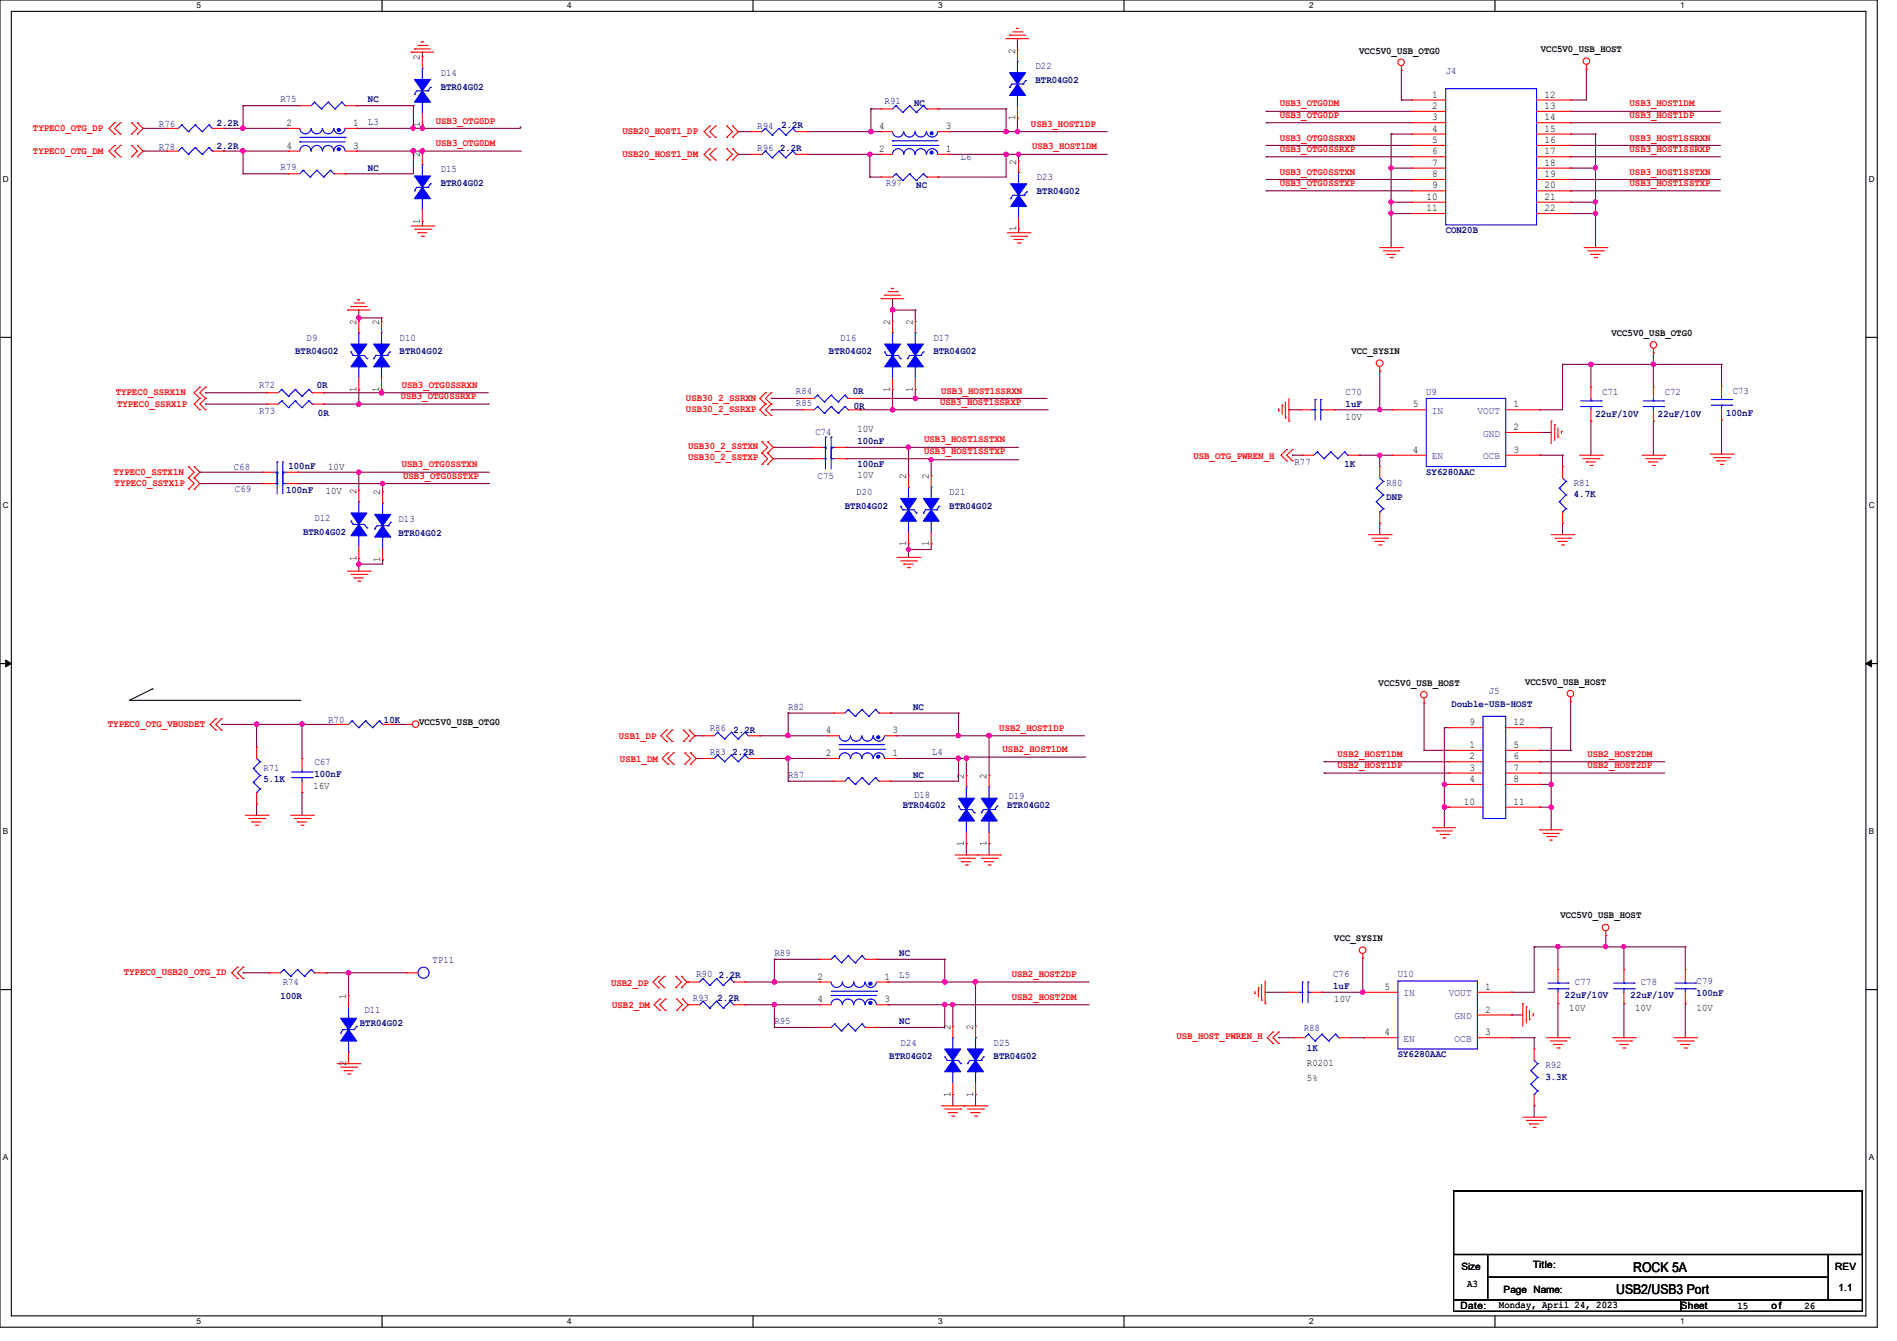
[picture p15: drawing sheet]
<svg xmlns="http://www.w3.org/2000/svg" width="297mm" height="210mm" viewBox="0 0 297 210" stroke-linecap="round" stroke-linejoin="round" font-family="sans-serif">
<defs><g id="words">
<g font-size="2.1">
<text x="253" y="202.7">USB2/USB3 Port</text>
<text x="255.7" y="199.1">ROCK 5A</text>
</g>
<g font-size="1.6">
<text x="65.7" y="9.4" transform="rotate(-90 65.7 9.4)">2</text>
<text x="158.9" y="8.4" transform="rotate(-90 158.9 8.4)">2</text>
<text x="212.8" y="8.4">VCC5V0_USB_OTG0</text>
<text x="241.3" y="8.2">VCC5V0_USB_HOST</text>
<text x="224.2" y="15.3">1</text>
<text x="224.2" y="17.1">2</text>
<text x="241.8" y="15.3">12</text>
<text x="241.8" y="17.1">13</text>
<text x="44.8" y="19.7">2</text>
<text x="44.8" y="23.3">4</text>
<text x="55.3" y="19.7">1</text>
<text x="55.3" y="23.3">3</text>
<text x="65.7" y="19.9" transform="rotate(-90 65.7 19.9)">1</text>
<text x="137.6" y="23.8">2</text>
<text x="137.6" y="20.2">4</text>
<text x="148.1" y="23.8">1</text>
<text x="148.1" y="20.2">3</text>
<text x="158.9" y="18.8" transform="rotate(-90 158.9 18.8)">1</text>
<text x="224.2" y="18.8">3</text>
<text x="224.2" y="20.6">4</text>
<text x="224.2" y="22.4">5</text>
<text x="241.8" y="18.8">14</text>
<text x="241.8" y="20.6">15</text>
<text x="241.8" y="22.4">16</text>
<text x="65.7" y="24.6" transform="rotate(-90 65.7 24.6)">2</text>
<text x="159.1" y="25.8" transform="rotate(-90 159.1 25.8)">2</text>
<text x="224.2" y="24.2">6</text>
<text x="224.2" y="26">7</text>
<text x="224.2" y="27.7">8</text>
<text x="224.2" y="29.5">9</text>
<text x="241.8" y="24.2">17</text>
<text x="241.8" y="26">18</text>
<text x="241.8" y="27.7">19</text>
<text x="241.8" y="29.5">20</text>
<text x="65.7" y="35" transform="rotate(-90 65.7 35)">1</text>
<text x="223.4" y="31.3">10</text>
<text x="223.4" y="33.1">11</text>
<text x="241.8" y="31.3">21</text>
<text x="241.8" y="33.1">22</text>
<text x="159.1" y="36.2" transform="rotate(-90 159.1 36.2)">1</text>
<text x="55.8" y="50.9" transform="rotate(-90 55.8 50.9)">2</text>
<text x="59.4" y="50.9" transform="rotate(-90 59.4 50.9)">2</text>
<text x="139.4" y="50.9" transform="rotate(-90 139.4 50.9)">2</text>
<text x="142.9" y="50.9" transform="rotate(-90 142.9 50.9)">2</text>
<text x="252.3" y="52.7">VCC5V0_USB_OTG0</text>
<text x="211.6" y="55.5">VCC_SYSIN</text>
<text x="55.8" y="61.3" transform="rotate(-90 55.8 61.3)">1</text>
<text x="59.4" y="61.3" transform="rotate(-90 59.4 61.3)">1</text>
<text x="139.4" y="61.3" transform="rotate(-90 139.4 61.3)">1</text>
<text x="142.9" y="61.3" transform="rotate(-90 142.9 61.3)">1</text>
<text x="210.7" y="65.8">10V</text>
<text x="221.2" y="63.8">5</text>
<text x="237" y="63.8">1</text>
<text x="134.2" y="67.7">10V</text>
<text x="221.2" y="70.9">4</text>
<text x="237" y="70.9">3</text>
<text x="237" y="67.4">2</text>
<text x="51" y="77.3">10V</text>
<text x="51.4" y="73.6">10V</text>
<text x="55.8" y="77.3" transform="rotate(-90 55.8 77.3)">2</text>
<text x="59.5" y="77.6" transform="rotate(-90 59.5 77.6)">2</text>
<text x="134.2" y="74.8">10V</text>
<text x="141.9" y="75.1" transform="rotate(-90 141.9 75.1)">2</text>
<text x="145.4" y="75.1" transform="rotate(-90 145.4 75.1)">2</text>
<text x="55.8" y="87.8" transform="rotate(-90 55.8 87.8)">1</text>
<text x="59.5" y="88" transform="rotate(-90 59.5 88)">1</text>
<text x="141.9" y="85.5" transform="rotate(-90 141.9 85.5)">1</text>
<text x="145.4" y="85.5" transform="rotate(-90 145.4 85.5)">1</text>
<text x="215.9" y="107.4">VCC5V0_USB_HOST</text>
<text x="238.8" y="107.2">VCC5V0_USB_HOST</text>
<text x="65.6" y="113.6">VCC5V0_USB_OTG0</text>
<text x="230.1" y="113.6">9</text>
<text x="237" y="113.6">12</text>
<text x="129.3" y="118.4">2</text>
<text x="129.3" y="114.9">4</text>
<text x="139.7" y="118.4">1</text>
<text x="139.7" y="114.9">3</text>
<text x="230.1" y="117.1">1</text>
<text x="230.1" y="118.9">2</text>
<text x="237" y="117.1">5</text>
<text x="237" y="118.9">6</text>
<text x="49.1" y="123.6">16V</text>
<text x="150.9" y="122" transform="rotate(-90 150.9 122)">2</text>
<text x="154.5" y="122" transform="rotate(-90 154.5 122)">2</text>
<text x="230.1" y="120.7">3</text>
<text x="230.1" y="122.5">4</text>
<text x="237" y="120.7">7</text>
<text x="237" y="122.5">8</text>
<text x="229.2" y="126">10</text>
<text x="237" y="126">11</text>
<text x="150.9" y="132.5" transform="rotate(-90 150.9 132.5)">1</text>
<text x="154.5" y="132.5" transform="rotate(-90 154.5 132.5)">1</text>
<text x="244.3" y="143.8">VCC5V0_USB_HOST</text>
<text x="208.9" y="147.4">VCC_SYSIN</text>
<text x="128" y="153.4">2</text>
<text x="138.5" y="153.4">1</text>
<text x="216.7" y="155">5</text>
<text x="232.5" y="155">1</text>
<text x="54.2" y="156.5" transform="rotate(-90 54.2 156.5)">1</text>
<text x="128" y="157">4</text>
<text x="138.5" y="157">3</text>
<text x="148.8" y="161.3" transform="rotate(-90 148.8 161.3)">2</text>
<text x="152.4" y="161.3" transform="rotate(-90 152.4 161.3)">2</text>
<text x="208.9" y="157">10V</text>
<text x="232.5" y="158.6">2</text>
<text x="245.7" y="158.4">10V</text>
<text x="256" y="158.4">10V</text>
<text x="265.6" y="158.4">10V</text>
<text x="54.2" y="166.9" transform="rotate(-90 54.2 166.9)">2</text>
<text x="204.6" y="166.9">R0201</text>
<text x="216.7" y="162.1">4</text>
<text x="232.5" y="162.1">3</text>
<text x="148.8" y="171.7" transform="rotate(-90 148.8 171.7)">1</text>
<text x="152.4" y="171.7" transform="rotate(-90 152.4 171.7)">1</text>
<text x="204.6" y="169.2">5%</text>
<text x="228.8" y="199">Size</text>
<text x="229.7" y="201.6">A3</text>
<text x="235.4" y="202.5">Page Name:</text>
<text x="240" y="198.6">Title:</text>
<text x="287.3" y="199">REV</text>
<text x="287.9" y="202.2">1.1</text>
<text x="228.6" y="205">Date:</text>
<text x="234.7" y="204.8">Monday, April 24, 2023</text>
<text x="263.1" y="205">Sheet</text>
<text x="272" y="205">15</text>
<text x="277.4" y="205">o f</text>
<text x="282.5" y="205">26</text>
</g>
<g font-size="1.6" fill="#000080">
<text x="69" y="11.9">D14</text>
<text x="162.1" y="10.8">D22</text>
<text x="226.4" y="11.6">J4</text>
<text x="43.9" y="16">R75</text>
<text x="57.6" y="16">NC</text>
<text x="69" y="14.1">BTR04G02</text>
<text x="138.5" y="16.3">R91</text>
<text x="143.1" y="16.6">NC</text>
<text x="162.1" y="13">BTR04G02</text>
<text x="24.9" y="19.9">R76</text>
<text x="24.9" y="23.5">R78</text>
<text x="34" y="19.8">2.2R</text>
<text x="34" y="23.3">2.2R</text>
<text x="57.6" y="19.6">L3</text>
<text x="118.6" y="20.2">R94</text>
<text x="118.6" y="23.6">R96</text>
<text x="122.1" y="23.7">2.2R</text>
<text x="122.3" y="20.1">2.2R</text>
<text x="43.9" y="26.7">R79</text>
<text x="57.6" y="26.7">NC</text>
<text x="69" y="27">D15</text>
<text x="69" y="29.2">BTR04G02</text>
<text x="138.7" y="29.1">R97</text>
<text x="143.5" y="29.4">NC</text>
<text x="150.4" y="25.1">L6</text>
<text x="162.3" y="28.2">D23</text>
<text x="162.3" y="30.4">BTR04G02</text>
<text x="226.4" y="36.5">CON20B</text>
<text x="48" y="53.3">D9</text>
<text x="62.6" y="53.3">D10</text>
<text x="131.6" y="53.3">D16</text>
<text x="146.1" y="53.3">D17</text>
<text x="46.2" y="55.5">BTR04G02</text>
<text x="62.6" y="55.5">BTR04G02</text>
<text x="129.8" y="55.5">BTR04G02</text>
<text x="146.1" y="55.5">BTR04G02</text>
<text x="40.6" y="64.9">R73</text>
<text x="40.6" y="60.8">R72</text>
<text x="49.6" y="60.8">0R</text>
<text x="49.8" y="65.1">0R</text>
<text x="124.6" y="63.6">R85</text>
<text x="124.6" y="61.7">R84</text>
<text x="133.5" y="61.7">0R</text>
<text x="133.7" y="64">0R</text>
<text x="210.7" y="61.8">C70</text>
<text x="210.7" y="63.7">1uF</text>
<text x="223.3" y="61.8">U9</text>
<text x="249.8" y="65.3">22uF/10V</text>
<text x="250.9" y="61.8">C71</text>
<text x="259.6" y="65.3">22uF/10V</text>
<text x="260.6" y="61.8">C72</text>
<text x="270.2" y="65.1">100nF</text>
<text x="271.3" y="61.7">C73</text>
<text x="127.7" y="68.1">C74</text>
<text x="134.2" y="69.6">100nF</text>
<text x="36.6" y="73.6">C68</text>
<text x="36.8" y="77.1">C69</text>
<text x="44.8" y="77.2">100nF</text>
<text x="45.2" y="73.4">100nF</text>
<text x="128" y="75">C75</text>
<text x="134.1" y="77.5">D20</text>
<text x="134.2" y="73.1">100nF</text>
<text x="148.6" y="77.5">D21</text>
<text x="202.7" y="72.9">R77</text>
<text x="210.5" y="73.1">1K</text>
<text x="217.1" y="76.1">R80</text>
<text x="223.3" y="74.3">SY6280AAC</text>
<text x="246.4" y="76.1">R81</text>
<text x="246.4" y="77.9">4.7K</text>
<text x="47.5" y="83.8">BTR04G02</text>
<text x="49.2" y="81.6">D12</text>
<text x="62.4" y="81.8">D13</text>
<text x="62.4" y="83.9">BTR04G02</text>
<text x="132.3" y="79.7">BTR04G02</text>
<text x="148.6" y="79.7">BTR04G02</text>
<text x="217.1" y="78.3">DNP</text>
<text x="51.4" y="113.2">R70</text>
<text x="60.1" y="113.3">10K</text>
<text x="123.4" y="111.1">R82</text>
<text x="143" y="111.2">NC</text>
<text x="227.2" y="110.8">Double-USB-HOST</text>
<text x="233.1" y="108.6">J5</text>
<text x="49.2" y="119.8">C67</text>
<text x="111.1" y="114.5">R86</text>
<text x="111.1" y="118.2">R83</text>
<text x="114.7" y="118.3">2.2R</text>
<text x="114.8" y="114.7">2.2R</text>
<text x="146" y="118.2">L4</text>
<text x="41.2" y="120.7">R71</text>
<text x="41.2" y="122.5">5.1K</text>
<text x="49.2" y="121.6">100nF</text>
<text x="123.4" y="121.8">R87</text>
<text x="143" y="121.8">NC</text>
<text x="143.1" y="125">D18</text>
<text x="157.9" y="125.1">D19</text>
<text x="141.3" y="126.6">BTR04G02</text>
<text x="157.7" y="126.6">BTR04G02</text>
<text x="121.2" y="149.7">R89</text>
<text x="140.8" y="149.7">NC</text>
<text x="44.3" y="154.3">R74</text>
<text x="67.7" y="150.7">TP11</text>
<text x="109" y="153.1">R90</text>
<text x="112.6" y="153.1">2.2R</text>
<text x="140.8" y="153.2">L5</text>
<text x="208.7" y="153.1">C76</text>
<text x="208.7" y="154.9">1uF</text>
<text x="218.9" y="153.1">U10</text>
<text x="246.6" y="154.3">C77</text>
<text x="256.9" y="154.3">C78</text>
<text x="265.6" y="154.1">C79</text>
<text x="265.6" y="156">100nF</text>
<text x="43.9" y="156.5">100R</text>
<text x="56.3" y="160.7">BTR04G02</text>
<text x="57.1" y="158.6">D11</text>
<text x="108.5" y="156.8">R93</text>
<text x="112.3" y="156.8">2.2R</text>
<text x="121.2" y="160.4">R95</text>
<text x="140.8" y="160.4">NC</text>
<text x="204.1" y="161.4">R88</text>
<text x="245" y="156.3">22uF/10V</text>
<text x="255.3" y="156.3">22uF/10V</text>
<text x="139.2" y="165.9">BTR04G02</text>
<text x="141" y="163.7">D24</text>
<text x="155.6" y="163.7">D25</text>
<text x="155.6" y="165.9">BTR04G02</text>
<text x="204.6" y="164.7">1K</text>
<text x="218.9" y="165.6">SY6280AAC</text>
<text x="242" y="167.3">R92</text>
<text x="242" y="169.1">3.3K</text>
</g>
<g font-size="1.6" fill="#f00">
<text x="200.4" y="16.7">USB3_OTG0DM</text>
<text x="255.1" y="16.7">USB3_HOST1DM</text>
<text x="5.2" y="20.5">TYPEC0_OTG_DP</text>
<text x="68.2" y="19.3">USB3_OTG0DP</text>
<text x="68.2" y="22.9">USB3_OTG0DM</text>
<text x="97.4" y="21">USB20_HOST1_DP</text>
<text x="161.4" y="19.9">USB3_HOST1DP</text>
<text x="161.6" y="23.4">USB3_HOST1DM</text>
<text x="200.4" y="18.5">USB3_OTG0DP</text>
<text x="200.4" y="23.8">USB3_OTG0SSRXP</text>
<text x="200.4" y="22">USB3_OTG0SSRXN</text>
<text x="255.1" y="18.5">USB3_HOST1DP</text>
<text x="255.1" y="23.8">USB3_HOST1SSRXP</text>
<text x="255.1" y="22">USB3_HOST1SSRXN</text>
<text x="5.2" y="24">TYPEC0_OTG_DM</text>
<text x="97.4" y="24.6">USB20_HOST1_DM</text>
<text x="200.4" y="29.1">USB3_OTG0SSTXP</text>
<text x="200.4" y="27.3">USB3_OTG0SSTXN</text>
<text x="255.1" y="29.1">USB3_HOST1SSTXP</text>
<text x="255.1" y="27.3">USB3_HOST1SSTXN</text>
<text x="18.1" y="61.9">TYPEC0_SSRX1N</text>
<text x="18.3" y="63.7">TYPEC0_SSRX1P</text>
<text x="62.7" y="62.5">USB3_OTG0SSRXP</text>
<text x="62.9" y="60.7">USB3_OTG0SSRXN</text>
<text x="107.4" y="64.6">USB30_2_SSRXP</text>
<text x="107.4" y="62.8">USB30_2_SSRXN</text>
<text x="147.2" y="63.4">USB3_HOST1SSRXP</text>
<text x="147.4" y="61.6">USB3_HOST1SSRXN</text>
<text x="107.7" y="70.3">USB30_2_SSTXN</text>
<text x="144.7" y="69.3">USB3_HOST1SSTXN</text>
<text x="144.7" y="71.1">USB3_HOST1SSTXP</text>
<text x="186.9" y="71.8">USB_OTG_PWREN_H</text>
<text x="17.8" y="74.3">TYPEC0_SSTX1N</text>
<text x="17.9" y="76.1">TYPEC0_SSTX1P</text>
<text x="62.9" y="73.2">USB3_OTG0SSTXN</text>
<text x="63.1" y="75">USB3_OTG0SSTXP</text>
<text x="107.7" y="72">USB30_2_SSTXP</text>
<text x="16.9" y="113.8">TYPEC0_OTG_VBUSDET</text>
<text x="96.9" y="115.8">USB1_DP</text>
<text x="97.1" y="119.3">USB1_DM</text>
<text x="156.5" y="114.5">USB2_HOST1DP</text>
<text x="157" y="117.8">USB2_HOST1DM</text>
<text x="209.4" y="118.5">USB2_HOST1DM</text>
<text x="248.5" y="118.5">USB2_HOST2DM</text>
<text x="209.4" y="120.3">USB2_HOST1DP</text>
<text x="248.5" y="120.3">USB2_HOST2DP</text>
<text x="19.4" y="152.7">TYPEC0_USB20_OTG_ID</text>
<text x="95.7" y="154.3">USB2_DP</text>
<text x="158.4" y="153">USB2_HOST2DP</text>
<text x="95.8" y="157.9">USB2_DM</text>
<text x="158.4" y="156.6">USB2_HOST2DM</text>
<text x="184.2" y="162.7">USB_HOST_PWREN_H</text>
</g>
<g font-size="1.6" fill="#004080">
<text x="224.2" y="64.8">IN</text>
<text x="231.3" y="64.8">VOUT</text>
<text x="224.2" y="71.9">EN</text>
<text x="232.2" y="71.9">OCB</text>
<text x="232.2" y="68.4">GND</text>
<text x="219.8" y="156">IN</text>
<text x="226.9" y="156">VOUT</text>
<text x="227.8" y="159.6">GND</text>
<text x="219.8" y="163.2">EN</text>
<text x="227.8" y="163.2">OCB</text>
</g>
<g font-size="1.3">
<text x="30.8" y="1.3">5</text>
<text x="88.8" y="1.3">4</text>
<text x="146.9" y="1.3">3</text>
<text x="205" y="1.3">2</text>
<text x="263.1" y="1.3">1</text>
<text x=".5" y="28.4">D</text>
<text x="292.6" y="28.4">D</text>
<text x=".5" y="79.5">C</text>
<text x="292.6" y="79.5">C</text>
<text x=".5" y="130.6">B</text>
<text x="292.6" y="130.6">B</text>
<text x=".5" y="181.7">A</text>
<text x="292.6" y="181.7">A</text>
<text x="30.8" y="207.4">5</text>
<text x="88.8" y="207.4">4</text>
<text x="146.9" y="207.4">3</text>
<text x="205" y="207.4">2</text>
<text x="263.1" y="207.4">1</text>
</g>
</g></defs>
<path d="M0 0h293.9v207.9h-293.9zM1.8 1.8h290.3v204.3h-290.3z" fill="none" stroke="#000" stroke-width=".17"/>
<g fill="#fff">
<path d="M30.8 .2h.7v1.4h-.7z"/>
<path d="M30.8 206.2h.7v1.4h-.7z"/>
</g>
<path d="M59.8 0v1.8M59.8 206.1v1.8" fill="none" stroke="#000" stroke-width=".17"/>
<g fill="#fff">
<path d="M88.8 .2h.7v1.4h-.7z"/>
<path d="M88.8 206.2h.7v1.4h-.7z"/>
</g>
<path d="M117.9 0v1.8M117.9 206.1v1.8" fill="none" stroke="#000" stroke-width=".17"/>
<g fill="#fff">
<path d="M146.9 .2h.7v1.4h-.7z"/>
<path d="M146.9 206.2h.7v1.4h-.7z"/>
</g>
<path d="M176 0v1.8M176 206.1v1.8" fill="none" stroke="#000" stroke-width=".17"/>
<g fill="#fff">
<path d="M205 .2h.7v1.4h-.7z"/>
<path d="M205 206.2h.7v1.4h-.7z"/>
</g>
<path d="M234.1 0v1.8M234.1 206.1v1.8" fill="none" stroke="#000" stroke-width=".17"/>
<g fill="#fff">
<path d="M263.1 .2h.6v1.4h-.6z"/>
<path d="M263.1 206.2h.6v1.4h-.6z"/>
<path d="M.5 27.3h.9v1.4h-.9z"/>
<path d="M292.6 27.3h.9v1.4h-.9z"/>
<path d="M.5 78.4h.9v1.4h-.9z"/>
<path d="M292.6 78.4h.9v1.4h-.9z"/>
</g>
<path d="M0 52.8h1.8M292.1 52.8h1.8" fill="none" stroke="#000" stroke-width=".17"/>
<g fill="#fff">
<path d="M.5 129.5h.8v1.4h-.8z"/>
<path d="M292.6 129.5h.8v1.4h-.8z"/>
</g>
<path d="M0 103.9h1.8M292.1 103.9h1.8" fill="none" stroke="#000" stroke-width=".17"/>
<path d="M.9 103.4l.9 .5-.9 .5zM292.1 103.9l.9-.5v1z" fill="#000" stroke="#000" stroke-width=".16"/>
<g fill="#fff">
<path d="M.5 180.5h.8v1.4h-.8z"/>
<path d="M292.6 180.5h.8v1.4h-.8z"/>
</g>
<path d="M23.8 107.9h.1M23.8 107.9l-3.5 1.8h26.6M46.9 109.7h.1M0 155h1.8M292.1 155h1.8M227.6 186.5h64v10h-64zM227.6 196.5h5.3v7.1h-5.3zM232.9 196.5h53.4v3.5h-53.4zM286.3 196.5h5.3v7.1h-5.3zM227.6 203.6h35.5v1.8h-35.5zM232.9 200h53.4v3.6h-53.4zM263.1 203.6h28.5v1.8h-28.5z" fill="none" stroke="#000" stroke-width=".17"/>
<g fill="none" stroke="#800040" stroke-width=".17">
<path d="M38.1 16.6h.1M38.1 16.6v3.5M38.1 16.6h8.8M55.8 16.6h.1M55.8 16.6h8.9M64.7 16.6h.1M64.7 16.6v3.5M66.1 19.6h.1M66.1 8.2h.1M66.1 8.2v.7M66.1 19.6v.5M81.4 19.9h.1"/>
<path d="M81.4 19.9v.2h-25.6M136.4 17.1h.1M136.4 17.1v3.5M136.4 17.1h1.6M146.9 17.1h.1M146.9 17.1h10.6M157.5 17.1h.1M157.5 17.1v3.5M159.3 18.5h.1M159.3 6.1h.1M159.3 6.1v1.7M159.3 18.5v2.1"/>
<path d="M198.2 19.2h.1M198.2 17.4h.1M198.2 19.2h22.8M198.2 17.4h22.8M219.4 11h.1M219.4 15.7h.1M219.4 11v4.7M219.4 15.7h1.6M245.9 19.2h.1M245.9 17.4h.1M245.9 15.7h.1M245.9 19.2h23.5"/>
<path d="M245.9 17.4h23.5M248.4 10.8h.1M248.4 10.8v4.9h-2.5M22.4 20.1h.1M22.4 23.7h.1M22.4 20.1h3.7M22.4 23.7h3.7M35 20.1h.1M35 23.7h.1M35 20.1h10.2M35 23.7h10.2M38.1 20.1h.1"/>
<path d="M38.1 23.7h.1M38.1 27.2h.1M38.1 23.7v3.5M38.1 27.2h7.1M54.1 27.2h.1M55.8 20.1h.1M55.8 23.7h.1M55.8 23.7h25.8M64.7 23.7h.1M64.7 20.1h.1M64.7 23.7v3.5h-10.6M66.1 20.1h.1"/>
<path d="M66.1 34.7h.1M66.1 23.7h.1M66.1 23.7v.3M66.1 34.7v.7M115.6 20.6h.1M115.6 24.2h.1M115.6 20.6h1.9M115.6 24.2h1.9M126.4 24.2h.1M126.4 20.6h.1M126.4 20.6h11.6M126.4 24.2h11.6"/>
<path d="M136.2 24.2h.1M136.2 27.7h.1M136.2 24.2v3.5M136.2 27.7h1.8M136.4 20.6h.1M146.9 27.7h.1M148.6 20.6h.1M148.6 24.2h.1M148.6 20.6h24.8M148.6 24.2h24.8M157.5 24.2h.1M157.5 20.6h.1"/>
<path d="M157.5 24.2v3.5h-10.6M159.3 20.6h.1M159.5 35.9h.1M159.5 24.2h.1M159.5 24.2v1M159.5 35.9v.5M198.2 29.9h.1M198.2 28.1h.1M198.2 24.6h.1M198.2 22.8h.1M198.2 29.9h22.8M198.2 28.1h22.8"/>
<path d="M198.2 24.6h22.8M198.2 22.8h22.8M217.8 21h.1M217.8 26.3h.1M217.8 31.7h.1M217.8 33.4h.1M217.8 21h3.2M217.8 21v17.8M217.8 26.3h3.2M217.8 31.7h3.2M217.8 33.4h3.2M245.9 29.9h.1"/>
<path d="M245.9 28.1h.1M245.9 24.6h.1M245.9 22.8h.1M245.9 21h.1M245.9 26.3h.1M245.9 31.7h.1M245.9 33.4h.1M245.9 29.9h23.5M245.9 28.1h23.5M245.9 24.6h23.5M245.9 22.8h23.5M245.9 21h3.9"/>
<path d="M245.9 26.3h3.9M245.9 31.7h3.9M245.9 33.4h3.9M249.8 21h.1M249.8 26.3h.1M249.8 31.7h.1M249.8 33.4h.1M249.8 21v17.8M56.2 48.6h.1M56.2 49.8h.1M56.2 48.6v1.7M56.2 49.8h3.5"/>
<path d="M59.7 49.8h.1M59.7 49.8v.5M139.7 46.8h.1M139.7 48.6h.1M139.7 46.8v3.5M139.7 48.6h3.6M143.3 48.6h.1M143.3 48.6v1.7M216 58.1h.1M216 58.1v6.1M244.6 57.1h.1M244.6 57.1h24.9"/>
<path d="M244.6 57.1v7.1h-3.5M249.1 57.1h.1M249.1 57.1v3.5M258.9 55.3h.1M258.9 57.1h.1M258.9 55.3v5.3M269.5 57.1h.1M269.5 57.1v3.4M31.3 74h.1M31.3 75.7h.1M31.3 74h9.9M31.3 75.7h9.9"/>
<path d="M32.2 61.5h.1M32.2 63.3h.1M32.2 61.5h9.6M32.2 63.3h9.6M46.6 74h.1M46.6 75.7h.1M46.6 74h30M46.6 75.7h30M50.7 61.5h.1M50.7 63.3h.1M50.7 61.5h25.8M50.7 63.3h25.9"/>
<path d="M56.2 74h.1M56.2 61h.1M56.2 63.3h.1M56.2 61v2.3M56.2 74v2.8M59.7 61h.1M59.7 61.5h.1M59.7 61v.5M59.9 75.7h.1M59.9 75.7v1.3M120.7 62.4h.1M120.7 64.2h.1"/>
<path d="M120.7 64.2h5M120.7 62.4h5M121.1 70.1h.1M121.1 71.8h.1M121.1 70.1h6M121.1 71.8h6M132.5 71.8h.1M132.5 70.1h.1M132.5 70.1h27M132.5 71.8h13.3M134.6 62.4h.1M134.6 64.2h.1"/>
<path d="M134.6 64.2h29.5M134.6 62.4h29.3M139.7 61h.1M139.7 64.2h.1M139.7 61v3.2M142.2 70.1h.1M142.2 70.1v4.4M143.3 61h.1M143.3 62.4h.1M143.3 61v1.4M145.8 72h.1M145.8 71.8h.1"/>
<path d="M145.8 72h13.7M145.8 71.8v2.7M201.8 64.2h.1M201.8 64.2h1.8M202.4 71.3h.1M202.4 71.3h1.5M208.9 64.2h.1M208.9 64.2h9.1M212.8 71.3h.1M212.8 71.3h5.2M216 71.3h.1M216 64.2h.1"/>
<path d="M216 71.3v1.8M241.1 64.2h.1M241.1 71.3h.1M241.1 67.7h.1M241.1 71.3h3.5M241.1 67.7h1.8M244.6 71.3h.1M244.6 71.3v1.8M249.1 66h.1M249.1 66v5.3M258.9 66h.1M258.9 66v5.3"/>
<path d="M269.5 65.8h.1M269.5 65.8v5.3M56.2 87.5h.1M56.2 88.3h.1M56.2 87.5v2M59.9 87.7h.1M59.9 87.7v.6h-3.7M142.2 86.1h.1M142.2 85.2h.1M142.2 85.2v2.1M145.8 85.2h.1M145.8 85.2v.9h-3.6"/>
<path d="M216 82h.1M216 82v1.7M244.6 82h.1M244.6 82v1.7M34.7 113.5h.1M34.7 113.5h18.1M40.2 113.5h.1M40.2 113.5v3.5M47.3 113.5h.1M47.3 113.5v5.3M61.7 113.5h.1M61.7 113.5h2.1"/>
<path d="M108.8 115.2h.1M108.8 115.2h1.3M109 118.8h.1M109 118.8h1.1M119 115.2h.1M119 118.8h.1M119 115.2h10.6M119 118.8h10.6M123.4 115.2h.1M123.4 111.7h.1M123.4 118.8h.1M123.4 111.7v3.5"/>
<path d="M123.4 118.8v3.5M123.4 111.7h7.1M139.4 111.7h.1M139.4 111.7h10.7M140.3 115.2h.1M140.3 118.8h.1M140.3 115.2h29.5M140.3 118.8h11M150.1 118.8h.1M150.1 115.2h.1M150.1 111.7h.1M150.1 118.8v3.5h-10.7"/>
<path d="M150.1 111.7v3.5M151.3 118.6h.1M151.3 118.8h.1M151.3 118.6v2.9M151.3 118.6h18.7M154.9 115.2h.1M154.9 115.2v6.3M207.3 119.3h.1M207.3 119.3h19.6M223 117.5h.1M223 117.5h3.9M223 110.1v7.4"/>
<path d="M226.1 114h.1M226.1 114h.8M226.1 114v15.6M241.1 114h.1M241.1 117.5h.1M241.1 119.3h.1M241.1 119.3h19.5M241.1 114h1.8M241.1 117.5h4.8M242.9 114h.1M242.9 114v16M245.9 117.5h.1"/>
<path d="M245.9 109.9v7.6M40.2 125.9h.1M40.2 125.9v1.8M47.3 124.1h.1M47.3 124.1v3.6M123.4 122.3h.1M123.4 122.3h7.1M139.4 122.3h.1M151.3 132.1h.1M151.3 132.1v1.8M154.9 132.1h.1M154.9 132.1v1.8"/>
<path d="M207.3 121.1h.1M207.3 121.1h19.6M226.1 122.9h.1M226.1 126.4h.1M226.1 122.9h.8M226.1 126.4h.8M241.1 122.9h.1M241.1 126.4h.1M241.1 121.1h.1M241.1 121.1h19.5M241.1 122.9h1.8M241.1 126.4h1.8"/>
<path d="M242.9 122.9h.1M242.9 126.4h.1M38.1 152.4h.1M38.1 152.4h4M51 152.4h.1M51 152.4h12.7M54.6 152.4h.1M54.6 152.4v3.5M107.6 153.8h.1M116.6 153.8h.1M116.6 157.4h.1M116.6 153.8h11.8"/>
<path d="M116.6 157.4h11.8M121.2 153.8h.1M121.2 150.2h.1M121.2 157.4h.1M121.2 150.2v3.6M121.2 157.4v3.5M121.2 150.2h7.2M137.2 150.2h.1M137.2 150.2h10.7M139 153.8h.1M139 157.4h.1M139 153.8h31.5"/>
<path d="M139 157.4h31.5M147.9 157.4h.1M147.9 153.8h.1M147.9 150.2h.1M147.9 157.4v3.5h-10.7M147.9 150.2v3.6M149.2 157.4h.1M149.2 157.4v3.3M152.7 153.8h.1M152.7 153.8v6.9M198.1 155.4h.1M198.1 155.4h3.5"/>
<path d="M207 155.4h.1M207 155.4h6.5M213.4 150.1h.1M213.4 155.4h.1M213.4 150.1v5.3M236.6 155.4h.1M236.6 159h.1M236.6 159h1.8M240.2 148.3h.1M240.2 148.3h23.7M240.2 148.3v7.1h-3.6M243.9 157.2h.1"/>
<path d="M243.9 148.3h.1M243.9 148.3v3.5M243.9 157.2v5.3M251.4 146.5h.1M251.4 148.3h.1M251.4 146.5v1.8M254.3 148.3h.1M254.3 157.2h.1M254.3 148.3v3.5M254.3 157.2v5.3M263.9 157.2h.1M263.9 148.3h.1"/>
<path d="M263.9 148.3v3.5M263.9 157.2v5.3M121.2 160.9h.1M121.2 160.9h7.2M137.2 160.9h.1M149.2 171.4h.1M149.2 171.4v1.8M152.7 171.4h.1M152.7 171.4v1.8M200.2 162.5h.1M200.2 162.5h2.3M211.4 162.5h2.1"/>
<path d="M213.5 162.5h.1M236.6 162.5h.1M236.6 162.5h3.6M240.2 173.2h.1M240.2 162.5h.1M240.2 162.5v1.8M240.2 173.2v1.8"/>
</g>
<g fill="#f0f" stroke="#f0f" stroke-width=".17">
<circle cx="56.2" cy="74" r=".34"/>
<circle cx="38" cy="20.1" r=".34"/>
<circle cx="38" cy="23.6" r=".34"/>
<circle cx="66.1" cy="20.1" r=".34"/>
<circle cx="64.7" cy="20.1" r=".34"/>
<circle cx="64.7" cy="23.6" r=".34"/>
<circle cx="66.1" cy="23.6" r=".34"/>
<circle cx="56.2" cy="49.8" r=".34"/>
<circle cx="56.2" cy="88.3" r=".34"/>
<circle cx="56.2" cy="63.3" r=".34"/>
<circle cx="59.7" cy="61.5" r=".34"/>
<circle cx="59.9" cy="75.7" r=".34"/>
<circle cx="123.4" cy="115.2" r=".34"/>
<circle cx="123.4" cy="118.7" r=".34"/>
<circle cx="150" cy="115.2" r=".34"/>
<circle cx="150" cy="118.7" r=".34"/>
<circle cx="151.3" cy="118.7" r=".34"/>
<circle cx="254.2" cy="148.3" r=".32"/>
<circle cx="154.9" cy="115.2" r=".34"/>
<circle cx="216" cy="64.2" r=".32"/>
<circle cx="213.3" cy="155.4" r=".32"/>
<circle cx="145.8" cy="72" r=".32"/>
<circle cx="142.2" cy="70" r=".32"/>
<circle cx="136.2" cy="24.2" r=".34"/>
<circle cx="159.3" cy="20.6" r=".34"/>
<circle cx="157.5" cy="20.6" r=".34"/>
<circle cx="157.5" cy="24.2" r=".34"/>
<circle cx="159.5" cy="24.2" r=".34"/>
<circle cx="139.7" cy="48.5" r=".34"/>
<circle cx="142.2" cy="86" r=".32"/>
<circle cx="139.7" cy="64.2" r=".34"/>
<circle cx="143.3" cy="62.4" r=".34"/>
<circle cx="243.9" cy="148.3" r=".34"/>
<circle cx="121.2" cy="153.8" r=".34"/>
<circle cx="121.2" cy="157.3" r=".34"/>
<circle cx="149.1" cy="157.3" r=".34"/>
<circle cx="147.9" cy="157.3" r=".34"/>
<circle cx="152.7" cy="153.8" r=".34"/>
<circle cx="147.9" cy="153.8" r=".34"/>
<circle cx="136.4" cy="20.6" r=".34"/>
<circle cx="217.8" cy="31.6" r=".32"/>
<circle cx="217.8" cy="26.3" r=".32"/>
<circle cx="217.8" cy="33.4" r=".32"/>
<circle cx="249.8" cy="31.6" r=".32"/>
<circle cx="249.8" cy="26.3" r=".32"/>
<circle cx="249.8" cy="33.4" r=".32"/>
<circle cx="242.9" cy="126.4" r=".34"/>
<circle cx="242.9" cy="122.9" r=".34"/>
<circle cx="54.6" cy="152.4" r=".34"/>
<circle cx="258.9" cy="57.1" r=".34"/>
<circle cx="249.1" cy="57.1" r=".34"/>
<circle cx="251.4" cy="148.3" r=".34"/>
<circle cx="226.1" cy="122.9" r=".34"/>
<circle cx="226.1" cy="126.4" r=".34"/>
<circle cx="40.2" cy="113.4" r=".34"/>
<circle cx="47.3" cy="113.4" r=".34"/>
<circle cx="216" cy="71.3" r=".32"/>
</g>
<g fill="none" stroke="#f00" stroke-width=".17">
<path d="M17.9 19.2h.1M17.9 19.2l-.8 .9 .8 .9M18.8 19.2h.1M18.8 19.2l-.9 .9 .9 .9M20.6 19.2h.1M20.6 19.2l.9 .9-.9 .9M21.5 19.2h.1M21.5 19.2l.9 .9-.9 .9M46.9 16.6h.1M46.9 16.6h1.8M54.1 16.6h1.7M55.8 16.6h.1"/>
<path d="M64.3 8.2h.1M64.3 8.2h3.6M64.9 7.7h.1M64.9 7.7h2.5M65.4 7.1h1.4M66 6.6h.1M66 6.6h.3M66.1 19.6h.1M66.1 8.9h.1M66.1 8.9v1.8M66.1 17.8v1.8M66.8 7.1h.1"/>
<path d="M111.1 19.7h.1M111.1 19.7l-.9 .9 .9 .9M112 19.7h.1M112 19.7l-.9 .9 .9 .9M113.8 19.7h.1M113.8 19.7l.9 .9-.9 .9M114.7 19.7h.1M114.7 19.7l.9 .9-.9 .9M138 17.1h.1M138 17.1h1.7M145.1 17.1h1.8M146.9 17.1h.1"/>
<path d="M157.5 6.1h.1M157.5 6.1h3.6M158.1 5.5h.1M158.1 5.5h2.5M158.6 5h1.4M159.1 4.4h.1M159.1 4.4h.4M159.3 18.5h.1M159.3 7.8h.1M159.3 7.8v1.8M159.3 16.7v1.8M160 5h.1"/>
<path d="M219.4 11h.1M219.4 10.3v.7M221 15.7h.1M221 17.4h.1M221 19.2h.1M221 15.7h5.4M221 17.4h5.4M221 19.2h5.4M240.6 15.7h5.3M240.6 17.4h5.3M240.6 19.2h5.3M245.9 15.7h.1"/>
<path d="M245.9 17.4h.1M245.9 19.2h.1M248.4 10.8h.1M248.4 10.1v.7M17.9 21h.1M17.9 24.6h.1M17.9 22.8h.1M17.9 22.8l-.8 .9 .8 .9M18.8 21h.1M18.8 24.6h.1M18.8 22.8h.1M18.8 22.8l-.9 .9 .9 .9"/>
<path d="M20.6 21h.1M20.6 24.6h.1M20.6 22.8h.1M20.6 22.8l.9 .9-.9 .9M21.5 21h.1M21.5 22.8h.1M21.5 24.6h.1M21.5 22.8l.9 .9-.9 .9M26.1 20.1h.1M26.1 23.7h.1M26.1 20.1h1.8M26.1 23.7h1.8"/>
<path d="M33.2 20.1h1.8M33.2 23.7h1.8M35 20.1h.1M35 23.7h.1M45.2 20.1h.1M45.2 23.7h.1M45.2 27.2h.1M45.2 20.1h1.7M45.2 23.7h1.7M45.2 27.2h1.7M52.3 27.2h1.8M54.1 27.2h.1"/>
<path d="M54.1 20.1h1.7M54.1 23.7h1.7M55.8 20.1h.1M55.8 23.7h.1M64.3 35.4h3.6M64.9 35.9h2.5M65.4 36.4h.1M65.4 36.4h1.4M66 37h.3M66.1 34.7h.1M66.1 24h.1M66.1 24v1.8"/>
<path d="M66.1 32.9v1.8M66.3 37h.1M67.4 35.9h.1M67.9 35.4h.1M111.1 21.5h.1M111.1 25.1h.1M111.1 23.3h.1M111.1 23.3l-.9 .9 .9 .9M112 21.5h.1M112 25.1h.1M112 23.3h.1M112 23.3l-.9 .9 .9 .9"/>
<path d="M113.8 21.5h.1M113.8 25.1h.1M113.8 23.3h.1M113.8 23.3l.9 .9-.9 .9M114.7 21.5h.1M114.7 23.3h.1M114.7 25.1h.1M114.7 23.3l.9 .9-.9 .9M117.5 20.6h.1M117.5 24.2h.1M117.5 24.2h1.8M117.5 20.6h1.8"/>
<path d="M124.6 24.2h1.8M124.6 20.6h1.8M126.4 20.6h.1M126.4 24.2h.1M138 27.7h.1M138 24.2h.1M138 20.6h.1M138 27.7h1.7M138 24.2h1.7M138 20.6h1.7M145.1 27.7h1.8M146.9 27.7h.1"/>
<path d="M146.9 24.2h1.7M146.9 20.6h1.7M148.6 24.2h.1M148.6 20.6h.1M157.7 36.4h3.5M158.2 37h2.5M158.8 37.5h.1M158.8 37.5h1.4M159.3 38.1h.4M159.5 35.9h.1M159.5 25.2h.1M159.5 25.2v1.8"/>
<path d="M159.5 34.1v1.8M159.7 38.1h.1M160.7 37h.1M161.2 36.4h.1M216 38.8h3.6M216.6 39.3h2.4M217.1 39.8h.1M217.1 39.8h1.4M219 39.3h.1M219.6 38.8h.1M221 21h.1M221 22.8h.1"/>
<path d="M221 24.6h.1M221 26.3h.1M221 28.1h.1M221 29.9h.1M221 31.7h.1M221 33.4h.1M221 21h5.4M221 22.8h5.4M221 24.6h5.4M221 26.3h5.4M221 28.1h5.4M221 29.9h5.4"/>
<path d="M221 31.7h5.4M221 33.4h5.4M240.6 21h5.3M240.6 22.8h5.3M240.6 24.6h5.3M240.6 26.3h5.3M240.6 28.1h5.3M240.6 29.9h5.3M240.6 31.7h5.3M240.6 33.4h5.3M245.9 21h.1M245.9 22.8h.1"/>
<path d="M245.9 24.6h.1M245.9 26.3h.1M245.9 28.1h.1M245.9 29.9h.1M245.9 31.7h.1M245.9 33.4h.1M248 38.8h3.6M248.6 39.3h2.4M249.1 39.8h.1M249.1 39.8h1.4M251 39.3h.1M251.6 38.8h.1"/>
<path d="M54.4 48.6h.1M54.4 48.6h3.6M54.9 48h.1M54.9 48h2.5M55.5 47.5h1.4M56 46.9h.1M56 46.9h.3M56.2 50.3h.1M56.2 50.3v1.8M56.2 59.2v1.8M56.9 47.5h.1M59.7 50.3h.1"/>
<path d="M59.7 50.3v1.8M59.7 59.2v1.8M138 46.8h.1M138 46.8h3.5M138.5 46.2h.1M138.5 46.2h2.5M139 45.7h1.5M139.6 45.2h.1M139.6 45.2h.3M139.7 50.3h.1M139.7 50.3v1.8M139.7 59.2v1.8"/>
<path d="M140.5 45.7h.1M143.3 50.3h.1M143.3 50.3v1.8M143.3 59.2v1.8M216 58.1h.1M216 57.4v.7M217.6 40.3h.4M218 40.3h.1M249.6 40.3h.4M250 40.3h.1M258.9 55.3h.1M258.9 54.6v.7"/>
<path d="M29.5 73.1h.1M29.5 74.8h.1M29.5 76.6h.1M29.5 73.1l.9 .9-.9 .8M29.5 74.8l.9 .9-.9 .9M30.4 74.8h.1M30.4 73.1h.1M30.4 76.6h.1M30.4 73.1l.9 .9-.9 .8M30.4 74.8l.9 .9-.9 .9M31.3 60.6h.1M31.3 62.4h.1"/>
<path d="M31.3 64.2h.1M31.3 60.6l-.9 .9 .9 .9M31.3 62.4l-.9 .9 .9 .9M32.2 60.6h.1M32.2 62.4h.1M32.2 64.2h.1M32.2 60.6l-.9 .9 .9 .9M32.2 62.4l-.9 .9 .9 .9M41.2 75.7h.1M41.2 74h.1M41.2 75.7h1.8M41.2 74h1.8"/>
<path d="M41.8 63.3h.1M41.8 61.5h.1M41.8 63.3h1.8M41.8 61.5h1.8M44.8 75.7h1.8M44.8 74h1.8M46.6 75.7h.1M46.6 74h.1M48.9 63.3h1.8M48.9 61.5h1.8M50.7 63.3h.1M50.7 61.5h.1"/>
<path d="M56.2 76.8h.1M56.2 61h.1M56.2 76.8v1.8M59.7 61h.1M59.9 77h.1M59.9 77v1.8M119.3 71h.1M119.3 72.7h.1M119.3 69.2h.1M119.3 71l.9 .8-.9 .9M119.3 69.2l.9 .9-.9 .9M119.8 63.3h.1"/>
<path d="M119.8 65.1h.1M119.8 61.5h.1M119.8 63.3l-.8 .9 .8 .9M119.8 61.5l-.8 .9 .8 .9M120.2 72.7h.1M120.2 71h.1M120.2 69.2h.1M120.2 71l.9 .8-.9 .9M120.2 69.2l.9 .9-.9 .9M120.7 63.3h.1M120.7 65.1h.1M120.7 61.5h.1"/>
<path d="M120.7 63.3l-.9 .9 .9 .9M120.7 61.5l-.9 .9 .9 .9M125.7 64.2h.1M125.7 62.4h.1M125.7 64.2h1.8M125.7 62.4h1.8M127.1 70.1h.1M127.1 71.8h.1M127.1 71.8h1.8M127.1 70.1h1.8M130.7 71.8h1.8M130.7 70.1h1.8"/>
<path d="M132.5 70.1h.1M132.5 71.8h.1M132.8 64.2h1.8M132.8 62.4h1.8M134.6 64.2h.1M134.6 62.4h.1M139.7 61h.1M142.2 74.5h.1M142.2 74.5v1.8M143.3 61h.1M145.8 74.5h.1M145.8 74.5v1.8"/>
<path d="M200.2 64.3h.1M200.2 64v.3M200.7 63.5h.1M200.7 63.5v1.4M201.3 65.4h.1M201.3 62.9v2.5M201.5 72.2h.1M201.5 70.4h.1M201.5 70.4l-.9 .9 .9 .9M201.8 66h.1M201.8 62.4v3.6M202.4 72.2h.1"/>
<path d="M202.4 70.4h.1M202.4 70.4l-.9 .9 .9 .9M203.6 64.2h.1M203.6 64.2h1.8M203.9 71.3h.1M203.9 71.3h1.8M207.1 64.2h1.8M208.9 64.2h.1M211 71.3h1.8M212.8 71.3h.1M216 73.1h.1M216 73.1v1.7"/>
<path d="M218 71.3h.1M218 64.2h.1M218 71.3h5.3M218 64.2h5.3M235.8 71.3h5.3M235.8 64.2h5.3M235.8 67.7h5.3M241.1 71.3h.1M241.1 67.7h.1M241.1 64.2h.1M242.9 66h.1M242.9 66v3.5"/>
<path d="M243.4 66.5h.1M243.4 66.5v2.5M243.9 68.5h.1M243.9 67v1.5M244.5 67.6h.1M244.5 67.6v.3M244.6 73.1h.1M244.6 73.1v1.7M247.3 71.3h3.6M247.9 71.8h2.5M248.4 72.3h.1M248.4 72.3h1.4"/>
<path d="M248.9 72.9h.4M249.1 60.6h.1M249.1 66h.1M249.1 60.6v1.8M249.1 64.2v1.8M249.3 72.9h.1M250.4 71.8h.1M250.9 71.3h.1M257.1 71.3h3.5M257.6 71.8h2.5M258.1 72.3h.1M258.1 72.3h1.5"/>
<path d="M258.7 72.9h.3M258.9 60.6h.1M258.9 66h.1M258.9 60.6v1.8M258.9 64.2v1.8M259 72.9h.1M260.1 71.8h.1M260.6 71.3h.1M267.8 71.1h3.5M268.3 71.7h2.5M268.8 72.2h.1M268.8 72.2h1.5"/>
<path d="M269.4 72.7h.3M269.5 60.5h.1M269.5 65.8h.1M269.5 60.5v1.7M269.5 64v1.8M269.7 72.7h.1M270.8 71.7h.1M271.3 71.1h.1M54.4 89.5h3.6M54.9 90h2.5M55.5 90.5h.1M55.5 90.5h1.4"/>
<path d="M56 91h.3M56.2 87.5h.1M56.2 85.7v1.8M56.3 91h.1M57.4 90h.1M58 89.5h.1M59.9 87.7h.1M59.9 85.9v1.8M140.5 87.3h3.5M141 87.8h2.5M141.5 88.3h.1M141.5 88.3h1.5"/>
<path d="M142.1 88.9h.3M142.2 85.2h.1M142.2 83.4v1.8M142.4 88.9h.1M143.5 87.8h.1M144 87.3h.1M145.8 85.2h.1M145.8 83.4v1.8M214.2 83.7h3.6M214.8 84.3h2.5M215.3 84.8h.1M215.3 84.8h1.4"/>
<path d="M215.9 85.3h.3M216 82h.1M216 80.2v1.8M216.2 85.3h.1M217.3 84.3h.1M217.8 83.7h.1M242.9 83.7h3.5M243.4 84.3h2.5M243.9 84.8h.1M243.9 84.8h1.5M244.5 85.3h.3M244.6 82h.1"/>
<path d="M244.6 80.2v1.8M244.8 85.3h.1M245.9 84.3h.1M246.4 83.7h.1M33.8 112.6h.1M33.8 114.3h.1M33.8 112.6l-.9 .9 .9 .8M34.7 112.6h.1M34.7 114.3h.1M34.7 112.6l-.9 .9 .9 .8M40.2 117h.1M40.2 117v1.8"/>
<path d="M47.3 118.8h.1M47.3 118.8v1.8M52.8 113.5h.1M52.8 113.5h1.8M59.9 113.5h1.8M61.7 113.5h.1M63.8 113.5h.1M63.8 113.5h.8M104.4 116.1h.1M104.4 114.3h.1M104.4 114.3l-.9 .9 .9 .9M104.6 119.7h.1"/>
<path d="M104.6 117.9h.1M104.6 117.9l-.9 .9 .9 .9M105.2 116.1h.1M105.2 114.3h.1M105.2 114.3l-.8 .9 .8 .9M105.5 119.7h.1M105.5 117.9h.1M105.5 117.9l-.9 .9 .9 .9M107 116.1h.1M107 114.3h.1M107 114.3l.9 .9-.9 .9M107.2 119.7h.1"/>
<path d="M107.2 117.9h.1M107.2 117.9l.9 .9-.9 .9M107.9 114.3h.1M107.9 116.1h.1M107.9 114.3l.9 .9-.9 .9M108.1 117.9h.1M108.1 119.7h.1M108.1 117.9l.9 .9-.9 .9M110.1 115.2h.1M110.1 118.8h.1M110.1 115.2h1.7M110.1 118.8h1.7"/>
<path d="M117.2 115.2h1.8M117.2 118.8h1.8M119 115.2h.1M119 118.8h.1M129.6 118.8h.1M129.6 115.2h.1M129.6 115.2h1.8M129.6 118.8h1.8M130.5 111.7h.1M130.5 111.7h1.8M137.6 111.7h1.8M138.5 115.2h1.8"/>
<path d="M138.5 118.8h1.8M139.4 111.7h.1M140.3 118.8h.1M140.3 115.2h.1M223 110.1h.1M223 109.3v.8M226.9 117.5h.1M226.9 119.3h.1M226.9 114h.1M226.9 117.5h5.3M226.9 119.3h5.3M226.9 114h5.3"/>
<path d="M235.8 117.5h5.3M235.8 119.3h5.3M235.8 114h5.3M241.1 117.5h.1M241.1 119.3h.1M241.1 114h.1M245.9 109.9h.1M245.9 109.2v.7M38.4 127.7h3.6M38.9 128.2h2.5M39.5 128.7h.1M39.5 128.7h1.4"/>
<path d="M40 129.2h.3M40.2 125.9h.1M40.2 124.1v1.8M40.3 129.2h.1M41.4 128.2h.1M42 127.7h.1M45.5 127.7h3.6M46.1 128.2h2.5M46.6 128.7h.1M46.6 128.7h1.4M47.1 129.2h.4M47.3 124.1h.1"/>
<path d="M47.3 122.3v1.8M47.5 129.2h.1M48.6 128.2h.1M49.1 127.7h.1M130.5 122.3h.1M130.5 122.3h1.8M137.6 122.3h1.8M139.4 122.3h.1M149.5 133.9h7.1M150.1 134.4h2.5M150.6 135h.1M150.6 135h1.4"/>
<path d="M151.1 135.5h.4M151.3 132.1h.1M151.3 121.5h.1M151.3 121.5v1.7M151.3 130.3v1.8M151.5 135.5h.1M152.6 134.4h.1M153.1 133.9h.1M153.6 134.4h2.5M154.1 135h.1M154.1 135h1.5M154.7 135.5h.3"/>
<path d="M154.9 132.1h.1M154.9 121.5h.1M154.9 121.5v1.7M154.9 130.3v1.8M155 135.5h.1M156.1 134.4h.1M156.6 133.9h.1M224.4 129.6h.1M224.4 129.6h3.5M224.9 130.1h.1M224.9 130.1h2.5M225.5 130.7h1.4"/>
<path d="M226 131.2h.1M226 131.2h.4M226.9 130.7h.1M226.9 121.1h.1M226.9 122.9h.1M226.9 126.4h.1M226.9 121.1h5.3M226.9 122.9h5.3M226.9 126.4h5.3M235.8 121.1h5.3M235.8 122.9h5.3M235.8 126.4h5.3"/>
<path d="M241.1 130h.1M241.1 121.1h.1M241.1 122.9h.1M241.1 126.4h.1M241.1 130h3.5M241.6 130.5h.1M241.6 130.5h2.5M242.1 131h1.5M242.7 131.6h.1M242.7 131.6h.3M243.6 131h.1M37.2 151.5h.1"/>
<path d="M37.2 153.2h.1M37.2 151.5l-.9 .9 .9 .8M38.1 151.5h.1M38.1 153.2h.1M38.1 151.5l-.9 .9 .9 .8M42.1 152.4h.1M42.1 152.4h1.8M49.2 152.4h1.8M51 152.4h.1M54.6 155.9h.1M54.6 155.9v1.8M63.7 152.4h.1"/>
<path d="M63.7 152.4h1.7M103.1 154.7h.1M103.1 152.9h.1M103.1 152.9l-.9 .9 .9 .9M103.3 158.2h.1M103.3 156.5h.1M103.3 156.5l-.9 .9 .9 .8M104 154.7h.1M104 152.9h.1M104 152.9l-.9 .9 .9 .9M104.2 158.2h.1M104.2 156.5h.1"/>
<path d="M104.2 156.5l-.9 .9 .9 .8M105.8 154.7h.1M105.8 152.9h.1M105.8 152.9l.9 .9-.9 .9M106 158.2h.1M106 156.5h.1M106 156.5l.8 .9-.8 .8M106.7 152.9h.1M106.7 154.7h.1M106.7 152.9l.9 .9-.9 .9M106.8 156.5h.1M106.8 158.2h.1"/>
<path d="M106.8 156.5l.9 .9M107.7 157.4h.1M107.7 153.8h.1M107.7 157.4l-.9 .8M107.7 157.4h1.8M107.7 153.8h1.8M114.9 157.4h1.7M114.9 153.8h1.7M116.6 157.4h.1M116.6 153.8h.1M128.4 153.8h.1M128.4 157.4h.1"/>
<path d="M128.4 150.2h.1M128.4 157.4h1.7M128.4 153.8h1.7M128.4 150.2h1.7M135.5 150.2h1.7M137.2 150.2h.1M137.2 157.4h1.8M137.2 153.8h1.8M139 153.8h.1M139 157.4h.1M196.5 155.6h.1M196.5 155.2v.4"/>
<path d="M197 154.7h.1M197 154.7v1.4M197.5 156.6h.1M197.5 154.1v2.5M198.1 157.2h.1M198.1 153.6v3.6M201.6 155.4h.1M201.6 155.4h1.8M205.2 155.4h1.8M207 155.4h.1M213.4 150.1h.1M213.4 149.4v.7"/>
<path d="M213.5 155.4h.1M213.5 155.4h5.4M231.3 155.4h5.3M231.3 159h5.3M236.6 159h.1M236.6 155.4h.1M238.4 157.2h.1M238.4 157.2v3.5M239 157.7h.1M239 157.7v2.5M239.5 159.7h.1M239.5 158.2v1.5"/>
<path d="M240 158.8h.1M240 158.8v.3M243.9 151.8h.1M243.9 157.2h.1M243.9 151.8v1.8M243.9 155.4v1.8M251.4 146.5h.1M251.4 145.8v.7M254.3 151.8h.1M254.3 157.2h.1M254.3 151.8v1.8M254.3 155.4v1.8"/>
<path d="M263.9 151.8h.1M263.9 157.2h.1M263.9 151.8v1.8M263.9 155.4v1.8M52.8 166.6h3.5M53.3 167.1h2.5M53.9 167.7h.1M53.9 167.7h1.4M54.4 168.2h.4M54.6 166.6h.1M54.6 164.8v1.8M54.8 168.2h.1"/>
<path d="M55.8 167.1h.1M56.3 166.6h.1M128.4 160.9h.1M128.4 160.9h1.7M135.5 160.9h1.7M137.2 160.9h.1M147.4 173.2h7.1M147.9 173.7h2.5M148.5 174.2h.1M148.5 174.2h1.4M149 174.8h.4M149.2 171.4h.1"/>
<path d="M149.2 160.7h.1M149.2 160.7v1.8M149.2 169.6v1.8M149.4 174.8h.1M150.4 173.7h.1M151 173.2h.1M151.5 173.7h2.5M152 174.2h.1M152 174.2h1.5M152.6 174.8h.3M152.7 171.4h.1M152.7 160.7h.1"/>
<path d="M152.7 160.7v1.8M152.7 169.6v1.8M152.9 174.8h.1M154 173.7h.1M154.5 173.2h.1M199.3 163.4h.1M199.3 161.6h.1M199.3 161.6l-.9 .9 .9 .9M200.2 163.4h.1M200.2 161.6h.1M200.2 161.6l-.9 .9 .9 .9M202.5 162.5h.1"/>
<path d="M202.5 162.5h1.8M209.6 162.5h1.8M211.4 162.5h.1M213.5 162.5h.1M213.5 162.5h5.4M231.3 162.5h5.3M236.6 162.5h.1M238.4 175h3.6M239 175.5h2.5M239.5 176h.1M239.5 176h1.4M240 176.6h.4"/>
<path d="M240.2 164.3h.1M240.2 173.2h.1M240.2 164.3v1.8M240.2 171.4v1.8M240.4 176.6h.1M241.5 175.5h.1M242 175h.1M242.1 162.5h3.6M242.7 163h2.5M243.2 163.6h.1M243.2 163.6h1.4M243.8 164.1h.3"/>
<path d="M244.1 164.1h.1M245.2 163h.1M245.7 162.5h.1M252.5 162.5h3.5M253 163h2.5M253.5 163.6h.1M253.5 163.6h1.5M254.1 164.1h.3M254.4 164.1h.1M255.5 163h.1M256 162.5h.1M262.1 162.5h3.5"/>
<path d="M262.6 163h2.5M263.1 163.6h.1M263.1 163.6h1.5M263.7 164.1h.3M264 164.1h.1M265.1 163h.1M265.6 162.5h.1"/>
<circle cx="219.4" cy="9.8" r=".51"/>
<circle cx="248.4" cy="9.6" r=".51"/>
<circle cx="216" cy="56.9" r=".52"/>
<circle cx="258.9" cy="54" r=".51"/>
<circle cx="65.1" cy="113.4" r=".51"/>
<circle cx="222.9" cy="108.8" r=".51"/>
<circle cx="245.9" cy="108.6" r=".51"/>
<circle cx="213.3" cy="148.8" r=".52"/>
<circle cx="251.4" cy="145.2" r=".51"/>
</g>
<g fill="none" stroke="#00f" stroke-width=".17">
<path d="M28.4 19.6h.1M28.4 19.6l-.5 .5M28.4 19.6l1.1 1M30.6 19.6h.1M30.6 19.6l-1.1 1M30.6 19.6l1.1 1M32.7 19.6h.1M32.7 19.6l-1 1M32.7 19.6l.5 .5M49.2 16h.1M49.2 16l-.5 .6M49.2 16l1.1 1.1"/>
<path d="M50.3 17.1h.1M51.4 16h.1M51.4 16l-1.1 1.1M51.4 16l1.1 1.1M52.5 17.1h.1M53.5 16h.1M53.5 16l-1 1.1M53.5 16l.6 .6M54.1 16.6h.1M64.9 14.8h.1M66.1 16h.1M66.1 10.7h.1"/>
<path d="M66.1 10.7v1.7M66.1 16v1.8M67 14.2h.1M67 14.2h-1.8l-.3 .6M67.4 13.7h.1M67.4 13.7l-.4 .5M140.3 16.6h.1M140.3 16.6l-.6 .5M140.3 16.6l1.1 1M141.4 17.6h.1M142.4 16.6h.1M142.4 16.6l-1 1"/>
<path d="M142.4 16.6l1.1 1M143.5 17.6h.1M144.6 16.6h.1M144.6 16.6l-1.1 1M144.6 16.6l.5 .5M145.1 17.1h.1M158.1 13.7h.1M159.3 14.9h.1M159.3 9.6h.1M159.3 9.6v1.8M159.3 14.9v1.8M160.2 13.2h.1"/>
<path d="M160.2 13.2h-1.8l-.3 .5M160.6 12.6h.1M160.6 12.6l-.4 .6M226.4 13.9h14.2v21.3h-14.2zM28.4 23.1h.1M28.4 23.1l-.5 .6M28.4 23.1l1.1 1.1M29.5 20.6h.1M29.5 24.2h.1M30.6 23.1h.1M30.6 23.1l-1.1 1.1M30.6 23.1l1.1 1.1"/>
<path d="M31.7 20.6h.1M31.7 24.2h.1M32.7 23.1h.1M32.7 23.1l-1 1.1M32.7 23.1l.5 .6M33.2 20.1h.1M33.2 23.7h.1M46.9 20.1a.87 .87 0 0 0 .9 .9 .87 .87 0 0 0 .9-.9M46.9 22.2h.1M46.9 22.2h7.2M46.9 21.5h7.2M46.9 23.7a.87 .87 0 0 1 .9-.9 .87 .87 0 0 1 .9 .9"/>
<path d="M47.5 26.7h.1M47.5 26.7l-.6 .5M47.5 26.7l1.1 1M48.6 27.7h.1M48.7 23.7a.87 .87 0 0 1 .9-.9 .87 .87 0 0 1 .9 .9M48.7 20.1a.87 .87 0 0 0 .9 .9 .87 .87 0 0 0 .9-.9M49.6 26.7h.1M49.6 26.7l-1 1M49.6 26.7l1.1 1M50.5 20.1a.87 .87 0 0 0 .9 .9 .87 .87 0 0 0 .8-.9M50.5 23.7a.87 .87 0 0 1 .9-.9 .87 .87 0 0 1 .8 .9M50.7 27.7h.1"/>
<path d="M51.7 26.7h.1M51.7 26.7l-1 1M51.7 26.7l.6 .5M52.3 23.7a.87 .87 0 0 1 .8-.9 .87 .87 0 0 1 .9 .9M52.3 20.1a.87 .87 0 0 0 .8 .9 .87 .87 0 0 0 .9-.9M52.3 27.2h.1M54.1 21.5h.1M64.9 29.9h.1M66.1 31.1h.1M66.1 25.8h.1M66.1 25.8v1.8M66.1 31.1v1.8"/>
<path d="M67 29.3h.1M67 29.3h-1.8l-.3 .6M67.4 28.8h.1M67.4 28.8l-.4 .5M119.8 20.1h.1M119.8 23.7h.1M119.8 20.1l-.5 .5M119.8 20.1l1.1 1.1M119.8 23.7l-.5 .5M119.8 23.7l1.1 1M120.9 21.2h.1M120.9 24.7h.1"/>
<path d="M122 20.1h.1M122 23.7h.1M122 20.1l-1.1 1.1M122 20.1l1 1.1M122 23.7l-1.1 1M122 23.7l1 1M123 21.2h.1M123 24.7h.1M124.1 20.1h.1M124.1 23.7h.1M124.1 20.1l-1.1 1.1M124.1 20.1l.5 .5"/>
<path d="M124.1 23.7l-1.1 1M124.1 23.7l.5 .5M124.6 20.6h.1M124.6 24.2h.1M139.7 20.6a.87 .87 0 0 0 .9 .9 .87 .87 0 0 0 .9-.9M139.7 22.1h.1M139.7 22.1h7.2M139.7 22.8h7.2M139.7 24.2a.87 .87 0 0 1 .9-.9 .87 .87 0 0 1 .9 .9M140.3 27.2h.1M140.3 27.2l-.6 .5M140.3 27.2l1.1 1.1"/>
<path d="M141.4 28.3h.1M141.5 24.2a.87 .87 0 0 1 .9-.9 .87 .87 0 0 1 .9 .9M141.5 20.6a.87 .87 0 0 0 .9 .9 .87 .87 0 0 0 .9-.9M142.4 27.2h.1M142.4 27.2l-1 1.1M142.4 27.2l1.1 1.1M143.3 20.6a.87 .87 0 0 0 .9 .9 .87 .87 0 0 0 .8-.9M143.3 24.2a.87 .87 0 0 1 .9-.9 .87 .87 0 0 1 .8 .9M143.5 28.3h.1M144.6 27.2h.1M144.6 27.2l-1.1 1.1M144.6 27.2l.5 .5"/>
<path d="M145.1 27.7h.1M145.1 20.6a.87 .87 0 0 0 .8 .9 .87 .87 0 0 0 .9-.9M145.1 24.2a.87 .87 0 0 1 .8-.9 .87 .87 0 0 1 .9 .9M146.9 22.8h.1M158.2 31.1h.1M159.5 32.3h.1M159.5 27h.1M159.5 27v1.8M159.5 32.3v1.8M160.4 30.6h.1M160.4 30.6h-1.8l-.4 .5M160.7 30.1h.1"/>
<path d="M160.7 30.1l-.3 .5M54.9 55.1h.1M54.9 55.1l.4 .6M55.3 55.7h.1M55.3 55.7h1.8l.3 .5M56.2 57.4h.1M56.2 52.1h.1M56.2 52.1v1.8M56.2 57.4v1.8M57.4 56.2h.1M58.5 56.2h.1M59.7 57.4h.1"/>
<path d="M59.7 52.1h.1M59.7 52.1v1.8M59.7 57.4v1.8M60.6 55.7h.1M60.6 55.7h-1.8l-.3 .5M61 55.1h.1M61 55.1l-.4 .6M138.5 55.1h.1M138.5 55.1l.4 .6M138.9 55.7h.1M138.9 55.7h1.7l.4 .5M139.7 57.4h.1"/>
<path d="M139.7 52.1h.1M139.7 52.1v1.8M139.7 57.4v1.8M141 56.2h.1M142.1 56.2h.1M143.3 57.4h.1M143.3 52.1h.1M143.3 52.1v1.8M143.3 57.4v1.8M144.2 55.7h.1M144.2 55.7h-1.8l-.3 .5M144.6 55.1h.1"/>
<path d="M144.6 55.1l-.4 .6M43 75.7h.4M43 74h.4M43.4 75.7h.1M43.4 74.1h.1M43.4 74h.1M43.4 72.3h.1M43.4 72.3v5M44.1 62.8h.1M44.1 61h.1M44.1 62.8l-.5 .5M44.1 62.8l1.1 1"/>
<path d="M44.1 61l-.5 .5M44.1 61l1.1 1.1M44.3 74.1h.1M44.3 75.7h.1M44.3 72.3h.1M44.3 74h.1M44.3 75.7h.5M44.3 72.3v5M44.3 74h.5M45.2 63.8h.1M45.2 62.1h.1M46.2 62.8h.1"/>
<path d="M46.2 61h.1M46.2 62.8l-1 1M46.2 62.8l1.1 1M46.2 61l-1 1.1M46.2 61l1.1 1.1M47.3 63.8h.1M47.3 62.1h.1M48.3 62.8h.1M48.3 61h.1M48.3 62.8l-1 1M48.3 62.8l.6 .5M48.3 61l-1 1.1"/>
<path d="M48.3 61l.6 .5M48.9 63.3h.1M48.9 61.5h.1M56.2 78.6h.1M56.2 78.6v1.7M59.9 78.8h.1M59.9 78.8v1.8M128 63.7h.1M128 61.9h.1M128 63.7l-.5 .5M128 63.7l1.1 1M128 61.9l-.5 .5"/>
<path d="M128 61.9l1.1 1M128.9 70.1h.3M128.9 71.8h.3M129.1 64.7h.1M129.1 62.9h.1M129.2 70.1h.1M129.2 68.5h.1M129.2 71.8h.1M129.2 70.2h.1M129.2 68.5v4.9M130.1 63.7h.1M130.1 68.5h.1"/>
<path d="M130.1 70.1h.1M130.1 61.9h.1M130.1 70.2h.1M130.1 71.8h.1M130.1 63.7l-1 1M130.1 63.7l1.1 1M130.1 70.1h.6M130.1 68.5v4.9M130.1 61.9l-1 1M130.1 61.9l1.1 1M130.1 71.8h.6M131.2 64.7h.1"/>
<path d="M131.2 62.9h.1M132.3 63.7h.1M132.3 61.9h.1M132.3 63.7l-1.1 1M132.3 63.7l.5 .5M132.3 61.9l-1.1 1M132.3 61.9l.5 .5M132.8 64.2h.1M132.8 62.4h.1M141 79.3h.1M141 79.3l.4 .5M141.4 79.8h.1"/>
<path d="M141.4 79.8h1.7l.4 .5M142.2 76.3h.1M142.2 76.3v1.8M145.8 76.3h.1M145.8 76.3v1.8M146.7 79.8h.1M146.7 79.8h-1.8l-.3 .5M147 79.3h.1M147 79.3l-.3 .5M205.4 64.2h.5M205.9 62.6h.1M205.9 64.2h.1"/>
<path d="M205.9 62.6v3.2M206.2 70.8h.1M206.2 70.8l-.5 .5M206.2 70.8l1.1 1M206.8 64.2h.1M206.8 62.6h.1M206.8 64.2h.3M206.8 62.6v3.2M207.3 71.8h.1M208.4 70.8h.1M208.4 70.8l-1.1 1M208.4 70.8l1.1 1"/>
<path d="M209.5 71.8h.1M210.5 70.8h.1M210.5 70.8l-1 1M210.5 70.8l.5 .5M211 71.3h.1M215.5 76.5h.1M215.5 78.6h.1M215.5 76.5l1.1 1M215.5 78.6l1.1 1.1M216 74.8l.6 .6M216.6 75.4h.1M216.6 77.5h.1"/>
<path d="M216.6 79.7h.1M216.6 75.4l-1.1 1.1M216.6 77.5l-1.1 1.1M216.6 79.7l-.6 .5M223.3 62.4h12.5v10.7h-12.5zM244.1 76.5h.1M244.1 78.6h.1M244.1 76.5l1.1 1M244.1 78.6l1.1 1.1M244.6 74.8l.6 .6M245.2 75.4h.1M245.2 77.5h.1"/>
<path d="M245.2 79.7h.1M245.2 75.4l-1.1 1.1M245.2 77.5l-1.1 1.1M245.2 79.7l-.6 .5M247.5 63.7h3.2M247.5 62.8h3.2M249.1 62.8h.1M249.1 63.7h.1M249.1 62.4v.4M249.1 63.7v.5M250.7 63.7h.1M250.7 62.8h.1"/>
<path d="M257.3 63.7h3.2M257.3 62.8h3.2M258.9 62.8h.1M258.9 63.7h.1M258.9 62.4v.4M258.9 63.7v.5M260.5 63.7h.1M260.5 62.8h.1M267.9 63.5h3.2M267.9 62.6h3.2M269.5 62.6h.1M269.5 63.5h.1"/>
<path d="M269.5 62.2v.4M269.5 63.5v.5M271.1 63.5h.1M271.1 62.6h.1M54.9 81.6h.1M54.9 81.6l.4 .5M55.3 82.1h.1M55.3 82.1h1.8l.3 .6M56.2 83.9h.1M56.2 83.9v1.8M57.4 82.7h.1M58.7 82.8h.1"/>
<path d="M59.9 84.1h.1M59.9 84.1v1.8M60.8 82.3h.1M60.8 82.3h-1.8l-.3 .5M61.2 81.8h.1M61.2 81.8l-.4 .5M142.2 81.6h.1M142.2 81.6v1.8M143.5 80.3h.1M144.6 80.3h.1M145.8 81.6h.1M145.8 81.6v1.8"/>
<path d="M216 80.2h.1M244.6 80.2h.1M40.2 118.8l.5 .5M40.7 119.3h.1M40.7 119.3l-1 1.1M55.1 112.9h.1M55.1 112.9l-.5 .6M55.1 112.9l1.1 1.1M56.2 114h.1M57.2 112.9h.1M57.2 112.9l-1 1.1M57.2 112.9l1.1 1.1"/>
<path d="M58.3 114h.1M59.4 112.9h.1M59.4 112.9l-1.1 1.1M59.4 112.9l.5 .6M59.9 113.5h.1M112.4 114.7h.1M112.4 118.2h.1M112.4 114.7l-.6 .5M112.4 114.7l1.1 1M112.4 118.2l-.6 .6M112.4 118.2l1.1 1.1M113.5 115.7h.1"/>
<path d="M113.5 119.3h.1M114.5 114.7h.1M114.5 118.2h.1M114.5 114.7l-1 1M114.5 114.7l1.1 1M114.5 118.2l-1 1.1M114.5 118.2l1.1 1.1M115.6 115.7h.1M115.6 119.3h.1M116.6 114.7h.1M116.6 118.2h.1M116.6 114.7l-1 1"/>
<path d="M116.6 114.7l.6 .5M116.6 118.2l-1 1.1M116.6 118.2l.6 .6M117.2 115.2h.1M117.2 118.8h.1M131.4 115.2a.87 .87 0 0 0 .9 .9 .87 .87 0 0 0 .8-.9M131.4 116.6h.1M131.4 116.6h7.1M131.4 117.3h7.1M132.8 111.1h.1M132.8 111.1l-.5 .6M132.8 111.1l1.1 1.1"/>
<path d="M133.1 118.8a.87 .87 0 0 0-.8-.9 .87 .87 0 0 0-.9 .9M133.2 115.2a.87 .87 0 0 0 .8 .9 .87 .87 0 0 0 .9-.9M133.9 112.2h.1M134.9 118.8a.87 .87 0 0 0-.9-.9 .87 .87 0 0 0-.8 .9M135 111.1h.1M135 115.2a.87 .87 0 0 0 .8 .9 .87 .87 0 0 0 .9-.9M135 111.1l-1.1 1.1M135 111.1l1 1.1M136 112.2h.1M136.7 118.8a.87 .87 0 0 0-.9-.9 .87 .87 0 0 0-.8 .9M136.7 115.2a.87 .87 0 0 0 .9 .9 .87 .87 0 0 0 .9-.9M137.1 111.1h.1"/>
<path d="M137.1 111.1l-1.1 1.1M137.1 111.1l.5 .6M137.6 111.7h.1M138.5 118.8a.87 .87 0 0 0-.9-.9 .87 .87 0 0 0-.9 .9M138.5 117.3h.1M232.2 112.2h3.6v16h-3.6zM39.7 120.4h.1M39.7 122.5h.1M39.7 120.4l1 1.1M39.7 122.5l1 1.1M40.2 124.1h.1M40.7 121.5h.1"/>
<path d="M40.7 123.6h.1M40.7 121.5l-1 1M40.7 123.6l-.5 .5M45.7 121.8h3.2M45.7 120.9h3.2M47.3 120.9h.1M47.3 121.8h.1M47.3 120.6v.3M47.3 121.8v.5M48.9 121.8h.1M48.9 120.9h.1M132.8 121.8h.1"/>
<path d="M132.8 121.8l-.5 .5M132.8 121.8l1.1 1.1M133.9 122.9h.1M135 121.8h.1M135 121.8l-1.1 1.1M135 121.8l1 1.1M136 122.9h.1M137.1 121.8h.1M137.1 121.8l-1.1 1.1M137.1 121.8l.5 .5M137.6 122.3h.1M150.1 126.2h.1"/>
<path d="M150.1 126.2l.3 .6M150.4 126.8h.1M150.4 126.8h1.8l.4 .5M151.3 128.6h.1M151.3 123.2h.1M151.3 123.2v1.8M151.3 128.6v1.7M152.6 127.3h.1M153.6 127.3h.1M154.9 128.6h.1M154.9 123.2h.1M154.9 123.2v1.8"/>
<path d="M154.9 128.6v1.7M155.7 126.8h.1M155.7 126.8h-1.7l-.4 .5M156.1 126.2h.1M156.1 126.2l-.4 .6M44.4 151.8h.1M44.4 151.8l-.5 .6M44.4 151.8l1.1 1.1M45.5 152.9h.1M46.6 151.8h.1M46.6 151.8l-1.1 1.1M46.6 151.8l1.1 1.1"/>
<path d="M47.7 152.9h.1M48.7 151.8h.1M48.7 151.8l-1 1.1M48.7 151.8l.5 .6M49.2 152.4h.1M54.6 159.5h.1M54.6 157.7v1.8M110.1 156.8h.1M110.1 153.2h.1M110.1 156.8l-.6 .6M110.1 156.8l1 1.1M110.1 153.2l-.6 .6"/>
<path d="M110.1 153.2l1 1.1M111.1 157.9h.1M111.1 154.3h.1M112.2 156.8h.1M112.2 153.2h.1M112.2 156.8l-1.1 1.1M112.2 156.8l1 1.1M112.2 153.2l-1.1 1.1M112.2 153.2l1 1.1M113.2 157.9h.1M113.2 154.3h.1M114.3 156.8h.1"/>
<path d="M114.3 153.2h.1M114.3 156.8l-1.1 1.1M114.3 156.8l.6 .6M114.3 153.2l-1.1 1.1M114.3 153.2l.6 .6M114.9 157.4h.1M114.9 153.8h.1M130.1 153.8a.87 .87 0 0 0 .9 .8 .87 .87 0 0 0 .9-.8M130.1 155.9h.1M130.1 155.9h7.1M130.1 155.2h7.1M130.7 149.7h.1"/>
<path d="M130.7 149.7l-.6 .5M130.7 149.7l1 1.1M131.7 150.8h.1M131.9 157.4a.87 .87 0 0 0-.9-.9 .87 .87 0 0 0-.9 .9M131.9 153.8a.87 .87 0 0 0 .9 .8 .87 .87 0 0 0 .8-.8M132.8 149.7h.1M132.8 149.7l-1.1 1.1M132.8 149.7l1.1 1.1M133.6 157.4a.87 .87 0 0 0-.8-.9 .87 .87 0 0 0-.9 .9M133.7 153.8a.87 .87 0 0 0 .9 .8 .87 .87 0 0 0 .8-.8M133.9 150.8h.1M135 149.7h.1"/>
<path d="M135 149.7l-1.1 1.1M135 149.7l.5 .5M135.4 157.4a.87 .87 0 0 0-.8-.9 .87 .87 0 0 0-.9 .9M135.5 153.8a.87 .87 0 0 0 .8 .8 .87 .87 0 0 0 .9-.8M135.5 150.2h.1M137.2 157.4a.87 .87 0 0 0-.9-.9 .87 .87 0 0 0-.8 .9M137.2 155.2h.1M203.4 155.4h.5M203.9 153.8h.1M203.9 155.4h.1M203.9 153.8v3.2M204.8 155.4h.1"/>
<path d="M204.8 153.8h.1M204.8 155.4h.4M204.8 153.8v3.2M218.9 153.6h12.4v10.7h-12.4zM242.4 154.9h3.1M242.4 154h3.1M243.9 154h.1M243.9 154.9h.1M243.9 153.6v.4M243.9 154.9v.5M245.5 154.9h.1M245.5 154h.1"/>
<path d="M252.6 154.9h3.3M252.6 154h3.3M254.3 154h.1M254.3 154.9h.1M254.3 153.6v.4M254.3 154.9v.5M255.9 154.9h.1M255.9 154h.1M262.3 154.9h3.2M262.3 154h3.2M263.9 154h.1M263.9 154.9h.1"/>
<path d="M263.9 153.6v.4M263.9 154.9v.5M265.5 154.9h.1M265.5 154h.1M53.3 161.8h.1M53.7 161.2h.1M53.7 161.2l-.4 .6M54.6 164.8h.1M54.6 163v1.8M55.8 160.7h.1M55.8 160.7l-.3 .5h-1.8M130.7 160.4h.1"/>
<path d="M130.7 160.4l-.6 .5M130.7 160.4l1 1.1M131.7 161.5h.1M132.8 160.4h.1M132.8 160.4l-1.1 1.1M132.8 160.4l1.1 1.1M133.9 161.5h.1M135 160.4h.1M135 160.4l-1.1 1.1M135 160.4l.5 .5M135.5 160.9h.1M147.9 165.5h.1"/>
<path d="M147.9 165.5l.4 .6M148.3 166.1h.1M148.3 166.1h1.8l.3 .5M149.2 167.9h.1M149.2 162.5h.1M149.2 162.5v1.8M149.2 167.9v1.7M150.4 166.6h.1M151.5 166.6h.1M152.7 167.9h.1M152.7 162.5h.1M152.7 162.5v1.8"/>
<path d="M152.7 167.9v1.7M153.6 166.1h.1M153.6 166.1h-1.8l-.3 .5M154 165.5h.1M154 165.5l-.4 .6M204.8 162h.1M204.8 162l-.5 .5M204.8 162l1.1 1M205.9 163h.1M207 162h.1M207 162l-1.1 1M207 162l1 1"/>
<path d="M208 163h.1M209.1 162h.1M209.1 162l-1.1 1M209.1 162l.5 .5M209.6 162.5h.1M239.7 167.7h.1M239.7 169.8h.1M239.7 167.7l1 1M239.7 169.8l1 1.1M240.2 171.4h.1M240.2 166.1l.5 .5M240.7 166.6h.1"/>
<path d="M240.7 168.7h.1M240.7 170.9h.1M240.7 166.6l-1 1.1M240.7 168.7l-1 1.1M240.7 170.9l-.5 .5"/>
<circle cx="66.3" cy="152.3" r=".87"/>
</g>
<g fill="#00f" stroke="#00f" stroke-width=".17">
<path d="M53.3 159.5h2.5l-1.2 1.7z" fill-rule="evenodd"/>
<path d="M54.6 161.2l1.2 1.8h-2.5z" fill-rule="evenodd"/>
<path d="M56.2 82.1l1.2 1.8h-2.5z" fill-rule="evenodd"/>
<path d="M54.9 80.3h2.5l-1.2 1.8z" fill-rule="evenodd"/>
<path d="M159.5 30.6l1.2 1.7h-2.5z" fill-rule="evenodd"/>
<path d="M158.2 28.8h2.5l-1.2 1.8z" fill-rule="evenodd"/>
<path d="M66.1 14.2l1.3 1.8h-2.5z" fill-rule="evenodd"/>
<path d="M64.9 12.4h2.5l-1.3 1.8z" fill-rule="evenodd"/>
<path d="M159.3 13.2l1.3 1.7h-2.5z" fill-rule="evenodd"/>
<path d="M158.1 11.4h2.5l-1.3 1.8z" fill-rule="evenodd"/>
<path d="M149.2 166.1l1.2 1.8h-2.5z" fill-rule="evenodd"/>
<path d="M147.9 164.3h2.5l-1.2 1.8z" fill-rule="evenodd"/>
<path d="M59.9 82.3l1.3 1.8h-2.5z" fill-rule="evenodd"/>
<path d="M58.7 80.6h2.5l-1.3 1.7z" fill-rule="evenodd"/>
<path d="M142.2 79.8l1.3 1.8h-2.5z" fill-rule="evenodd"/>
<path d="M141 78.1h2.5l-1.3 1.7z" fill-rule="evenodd"/>
<path d="M154.9 126.8l1.2 1.8h-2.5z" fill-rule="evenodd"/>
<path d="M153.6 125h2.5l-1.2 1.8z" fill-rule="evenodd"/>
<path d="M59.7 55.7l1.3 1.7h-2.5z" fill-rule="evenodd"/>
<path d="M58.5 53.9h2.5l-1.3 1.8z" fill-rule="evenodd"/>
<path d="M145.8 79.8l1.2 1.8h-2.4z" fill-rule="evenodd"/>
<path d="M144.6 78.1h2.4l-1.2 1.7z" fill-rule="evenodd"/>
<path d="M143.3 55.7l1.3 1.7h-2.5z" fill-rule="evenodd"/>
<path d="M142.1 53.9h2.5l-1.3 1.8z" fill-rule="evenodd"/>
<path d="M151.3 126.8l1.3 1.8h-2.5z" fill-rule="evenodd"/>
<path d="M150.1 125h2.5l-1.3 1.8z" fill-rule="evenodd"/>
<path d="M56.2 55.7l1.2 1.7h-2.5z" fill-rule="evenodd"/>
<path d="M54.9 53.9h2.5l-1.2 1.8z" fill-rule="evenodd"/>
<path d="M139.7 55.7l1.3 1.7h-2.5z" fill-rule="evenodd"/>
<path d="M138.5 53.9h2.5l-1.3 1.8z" fill-rule="evenodd"/>
<path d="M152.7 166.1l1.3 1.8h-2.5z" fill-rule="evenodd"/>
<path d="M151.5 164.3h2.5l-1.3 1.8z" fill-rule="evenodd"/>
<path d="M66.1 29.3l1.3 1.8h-2.5z" fill-rule="evenodd"/>
<path d="M64.9 27.6h2.5l-1.3 1.7z" fill-rule="evenodd"/>
<circle cx="53.1" cy="20.4" r=".24"/>
<circle cx="53.1" cy="23.4" r=".24"/>
<circle cx="136.3" cy="154.1" r=".24"/>
<circle cx="136.3" cy="157.1" r=".24"/>
<circle cx="145.9" cy="23.9" r=".23"/>
<circle cx="145.9" cy="20.9" r=".23"/>
<circle cx="137.5" cy="118.5" r=".24"/>
<circle cx="137.5" cy="115.5" r=".24"/>
</g>
<use href="#words"/>
</svg>
